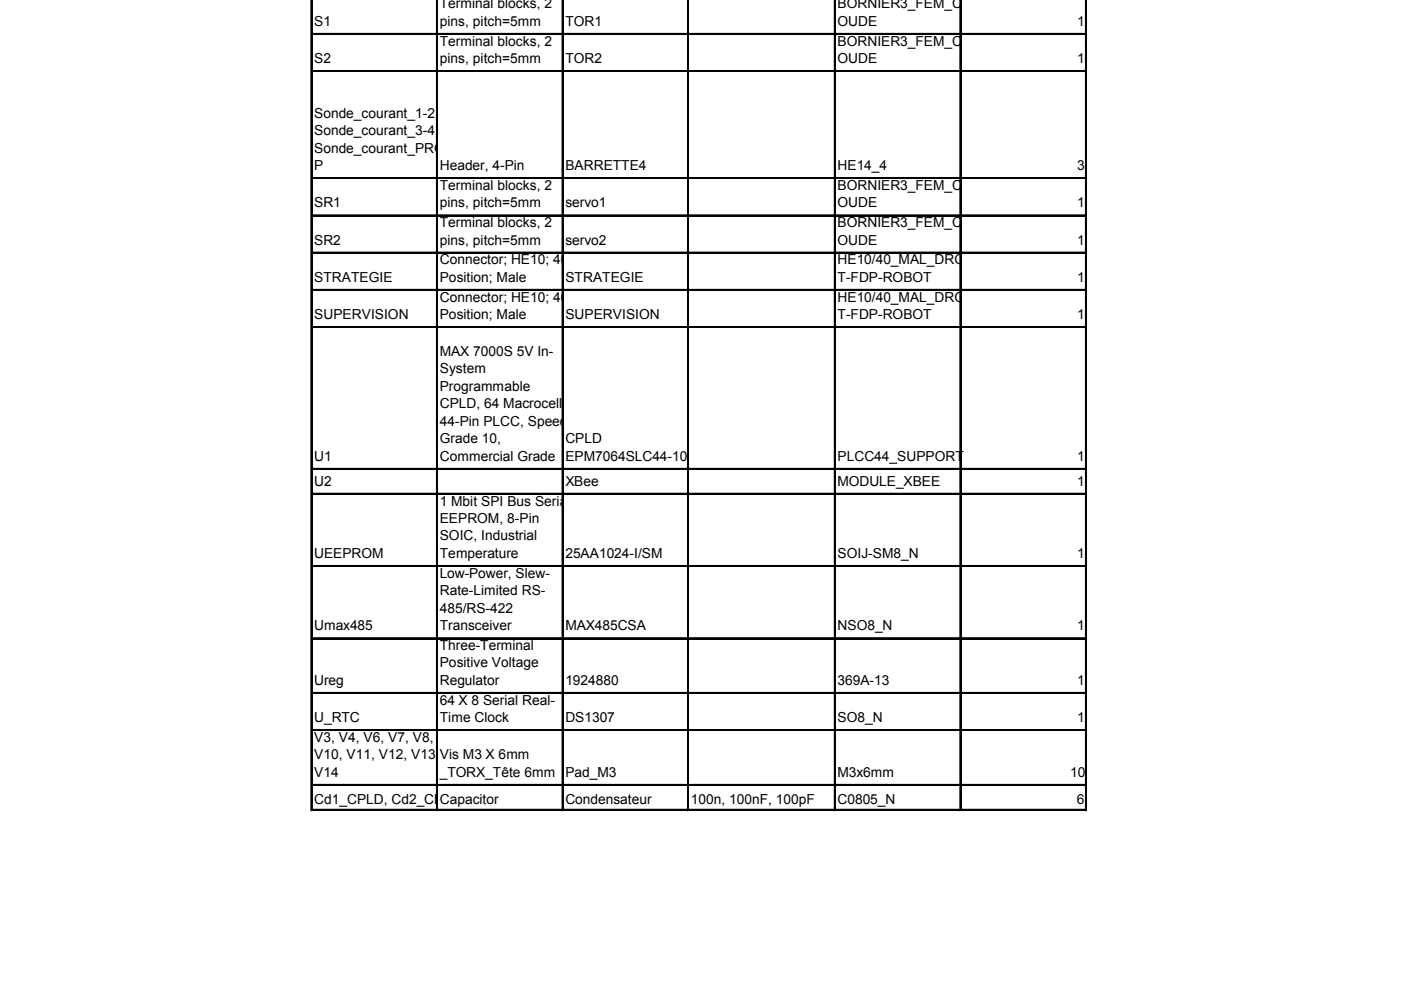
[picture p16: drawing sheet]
<svg xmlns="http://www.w3.org/2000/svg" width="297mm" height="210mm" viewBox="0 0 297 210" stroke-linecap="round" stroke-linejoin="round" font-family="sans-serif">
<defs><g id="words">
<g font-size="2.9">
<text x="66.6" y="5.5">S1</text>
<text x="93.2" y="1.8">Terminal blocks, 2</text>
<text x="93.2" y="5.5">pins, pitch=5mm</text>
<text x="119.9" y="5.5">TOR1</text>
<text x="177.6" y="1.8">BORNIER3_FEM_C</text>
<text x="177.6" y="5.5">OUDE</text>
<text x="228.4" y="5.5">1</text>
<text x="93.2" y="9.7">Terminal blocks, 2</text>
<text x="177.6" y="9.7">BORNIER3_FEM_C</text>
<text x="66.6" y="13.4">S2</text>
<text x="93.2" y="13.4">pins, pitch=5mm</text>
<text x="119.9" y="13.4">TOR2</text>
<text x="177.6" y="13.4">OUDE</text>
<text x="228.4" y="13.4">1</text>
<text x="66.6" y="24.9">Sonde_courant_1-2,</text>
<text x="66.6" y="28.7">Sonde_courant_3-4,</text>
<text x="66.6" y="32.4">Sonde_courant_PRO</text>
<text x="66.6" y="36.1">P</text>
<text x="93.2" y="36.1">Header, 4-Pin</text>
<text x="93.2" y="40.3">Terminal blocks, 2</text>
<text x="119.9" y="36.1">BARRETTE4</text>
<text x="177.6" y="36.1">HE14_4</text>
<text x="177.6" y="40.3">BORNIER3_FEM_C</text>
<text x="228.4" y="36.1">3</text>
<text x="66.6" y="44">SR1</text>
<text x="93.2" y="44">pins, pitch=5mm</text>
<text x="119.9" y="44">servo1</text>
<text x="177.6" y="44">OUDE</text>
<text x="228.4" y="44">1</text>
<text x="66.6" y="51.9">SR2</text>
<text x="93.2" y="48.2">Terminal blocks, 2</text>
<text x="93.2" y="51.9">pins, pitch=5mm</text>
<text x="119.9" y="51.9">servo2</text>
<text x="177.6" y="48.2">BORNIER3_FEM_C</text>
<text x="177.6" y="51.9">OUDE</text>
<text x="228.4" y="51.9">1</text>
<text x="66.6" y="59.8">STRATEGIE</text>
<text x="93.2" y="56.1">Connector; HE10; 40</text>
<text x="93.2" y="59.8">Position; Male</text>
<text x="119.9" y="59.8">STRATEGIE</text>
<text x="177.6" y="56.1">HE10/40_MAL_DROI</text>
<text x="177.6" y="59.8">T-FDP-ROBOT</text>
<text x="228.4" y="59.8">1</text>
<text x="93.2" y="63.9">Connector; HE10; 40</text>
<text x="177.6" y="63.9">HE10/40_MAL_DROI</text>
<text x="66.6" y="67.7">SUPERVISION</text>
<text x="93.2" y="67.7">Position; Male</text>
<text x="119.9" y="67.7">SUPERVISION</text>
<text x="177.6" y="67.7">T-FDP-ROBOT</text>
<text x="228.4" y="67.7">1</text>
<text x="93.2" y="75.5">MAX 7000S 5V In-</text>
<text x="93.2" y="79.2">System</text>
<text x="93.2" y="82.9">Programmable</text>
<text x="93.2" y="86.6">CPLD, 64 Macrocells,</text>
<text x="93.2" y="90.3">44-Pin PLCC, Speed</text>
<text x="93.2" y="94">Grade 10,</text>
<text x="119.9" y="94">CPLD</text>
<text x="66.6" y="97.7">U1</text>
<text x="93.2" y="97.7">Commercial Grade</text>
<text x="119.9" y="97.7">EPM7064SLC44-10</text>
<text x="177.6" y="97.7">PLCC44_SUPPORT</text>
<text x="228.4" y="97.7">1</text>
<text x="66.6" y="103">U2</text>
<text x="93.2" y="107.2">1 Mbit SPI Bus Serial</text>
<text x="119.9" y="103">XBee</text>
<text x="177.6" y="103">MODULE_XBEE</text>
<text x="228.4" y="103">1</text>
<text x="93.2" y="110.9">EEPROM, 8-Pin</text>
<text x="66.6" y="118.3">UEEPROM</text>
<text x="93.2" y="114.6">SOIC, Industrial</text>
<text x="93.2" y="118.3">Temperature</text>
<text x="119.9" y="118.3">25AA1024-I/SM</text>
<text x="177.6" y="118.3">SOIJ-SM8_N</text>
<text x="228.4" y="118.3">1</text>
<text x="93.2" y="122.5">Low-Power, Slew-</text>
<text x="93.2" y="126.2">Rate-Limited RS-</text>
<text x="93.2" y="129.9">485/RS-422</text>
<text x="66.6" y="133.6">Umax485</text>
<text x="93.2" y="133.6">Transceiver</text>
<text x="93.2" y="137.8">Three-Terminal</text>
<text x="119.9" y="133.6">MAX485CSA</text>
<text x="177.6" y="133.6">NSO8_N</text>
<text x="228.4" y="133.6">1</text>
<text x="93.2" y="141.5">Positive Voltage</text>
<text x="66.6" y="145.2">Ureg</text>
<text x="93.2" y="145.2">Regulator</text>
<text x="93.2" y="149.4">64 X 8 Serial Real-</text>
<text x="119.9" y="145.2">1924880</text>
<text x="177.6" y="145.2">369A-13</text>
<text x="228.4" y="145.2">1</text>
<text x="66.6" y="153.1">U_RTC</text>
<text x="93.2" y="153.1">Time Clock</text>
<text x="119.9" y="153.1">DS1307</text>
<text x="177.6" y="153.1">SO8_N</text>
<text x="228.4" y="153.1">1</text>
<text x="66.6" y="157.3">V3, V4, V6, V7, V8,</text>
<text x="66.6" y="161">V10, V11, V12, V13,</text>
<text x="93.2" y="161">Vis M3 X 6mm</text>
<text x="66.6" y="164.7">V14</text>
<text x="93.2" y="164.7">_TORX_Tête 6mm</text>
<text x="119.9" y="164.7">Pad_M3</text>
<text x="177.6" y="164.7">M3x6mm</text>
<text x="226.9" y="164.7">10</text>
<text x="66.6" y="170.5">Cd1_CPLD, Cd2_CPLD, Cd3_CPLD, Cd4_CPLD, Cdbiroute, CdVcc</text>
<text x="93.2" y="170.5">Capacitor</text>
<text x="119.9" y="170.5">Condensateur</text>
<text x="146.5" y="170.5">100n, 100nF, 100pF</text>
<text x="177.6" y="170.5">C0805_N</text>
<text x="228.3" y="170.5">6</text>
</g>
</g></defs>
<g fill="none" stroke="#000" stroke-width=".21">
<path d="M65.9 0v171.9M92.5 0v171.9M119.2 0v171.9M145.8 0v171.9M176.9 0v171.9M203.5 0v171.9M230.1 0v171.9M66.2 7.1h164.2M66.2 15h164.2M66.2 37.7h164.2M66.2 45.6h164.2M66.2 53.5h164.2"/>
<path d="M66.2 61.3h164.2M66.2 69.2h164.2M66.2 99.3h164.2M66.2 104.6h164.2M66.2 119.9h164.2M66.2 135.2h164.2M66.2 146.8h164.2M66.2 154.7h164.2M66.2 166.3h164.2M66.2 171.6h164.2"/>
</g>
<path d="M66.1 -.1v172M92.7 -.1v172M119.3 -.1v172M145.9 -.1v172M177 -.1v172M203.7 -.1v172M230.3 -.1v172" fill="none" stroke="#000" stroke-width=".31"/>
<g fill="none" stroke="#000" stroke-width=".35">
<path d="M66.2 7.3h164.2M66.2 15.1h164.2M66.2 37.8h164.2M66.2 45.7h164.2M66.2 53.6h164.2M66.2 61.5h164.2M66.2 69.4h164.2M66.2 99.5h164.2M66.2 104.8h164.2M66.2 120.1h164.2M66.2 135.4h164.2M66.2 147h164.2"/>
<path d="M66.2 154.9h164.2M66.2 166.5h164.2M66.2 171.8h164.2"/>
</g>
<use href="#words"/>
</svg>
